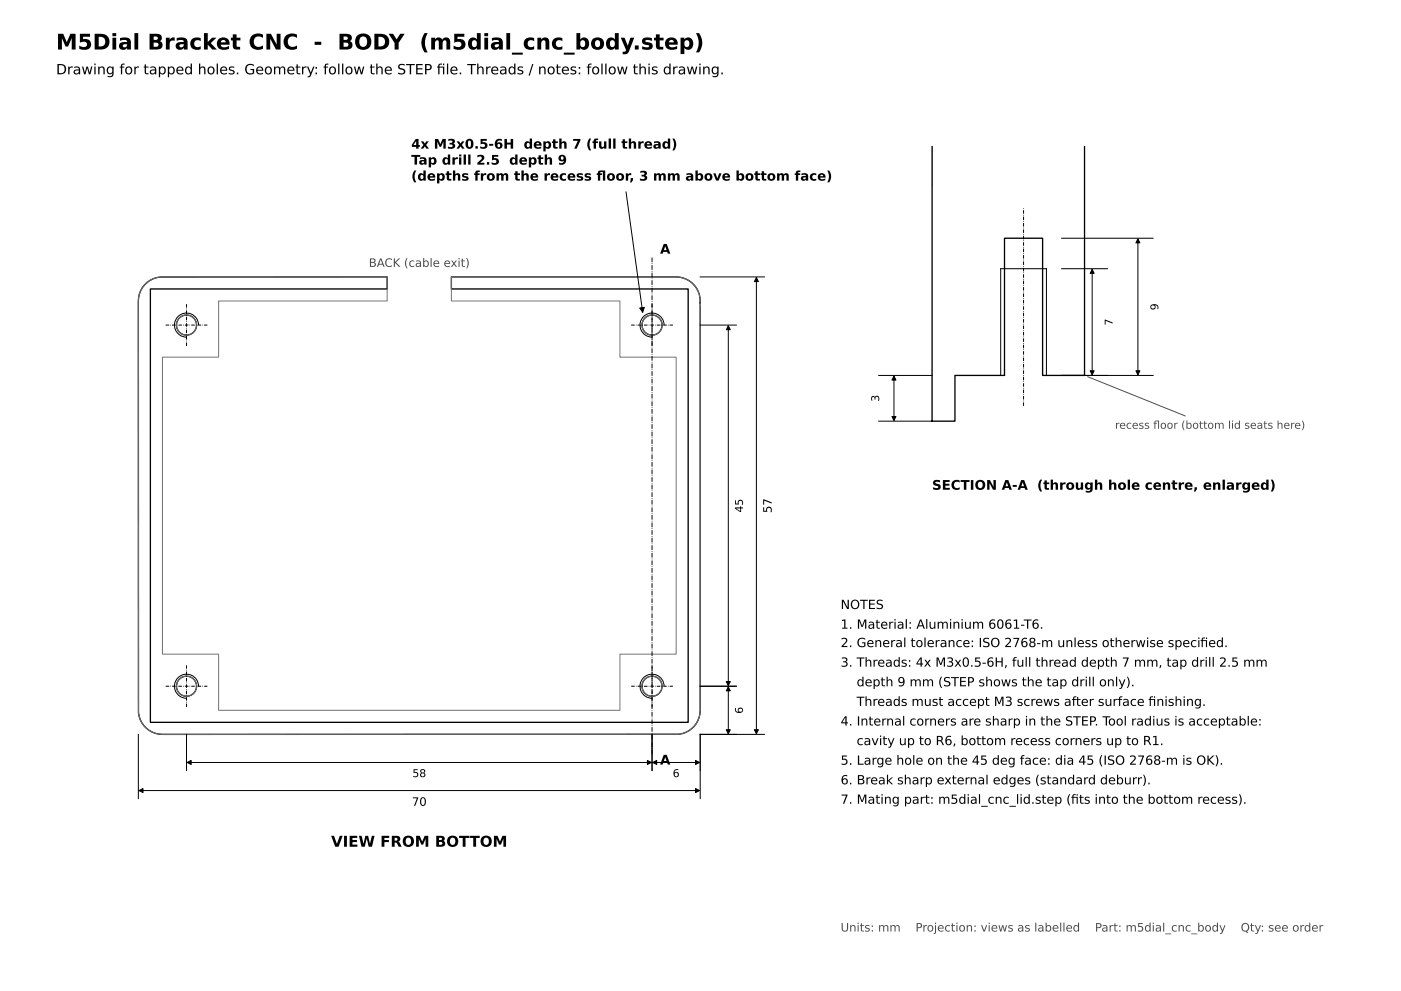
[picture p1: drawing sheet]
<svg xmlns="http://www.w3.org/2000/svg" width="297mm" height="210mm" viewBox="0 0 297 210" stroke-linecap="round" stroke-linejoin="round" font-family="sans-serif">
<defs><g id="words">
<text font-size="4.6" x="11.9" y="10.5">M5Dial Bracket CNC - BODY (m5dial_cnc_body.step)</text>
<text font-size="3.2" x="70.2" y="179.5">VIEW FROM BOTTOM</text>
<g font-size="3">
<text x="11.9" y="15.8">Drawing for tapped holes. Geometry: follow the STEP fle. Threads / notes: follow this drawing.</text>
<text x="92.5" y="15.8">i</text>
</g>
<g font-size="2.8">
<text x="87.2" y="31.5">4x M3x0.5-6H depth 7 (full thread)</text>
<text x="87.2" y="34.9">Tap drill 2.5 depth 9</text>
<text x="87.2" y="38.3">(depths from the recess foor, 3 mm above bottom face)</text>
<text x="126.4" y="38.3">l</text>
<text x="139.9" y="53.8">A</text>
<text x="197.5" y="103.8">SECTION A-A (through hole centre, enlarged)</text>
<text x="139.9" y="162.1">A</text>
</g>
<g font-size="2.7">
<text x="178.2" y="129.1">NOTES</text>
<text x="178.2" y="133.3">1. Material: Aluminium 6061-T6.</text>
<text x="178.2" y="137.2">2. General tolerance: ISO 2768-m unless otherwise specifed.</text>
<text x="254.4" y="137.2">i</text>
<text x="178.2" y="141.3">3. Threads: 4x M3x0.5-6H, full thread depth 7 mm, tap drill 2.5 mm</text>
<text x="181.6" y="145.5">depth 9 mm (STEP shows the tap drill only).</text>
<text x="181.6" y="149.6">Threads must accept M3 screws after surface fnishing.</text>
<text x="243.4" y="149.6">i</text>
<text x="178.2" y="153.8">4. Internal corners are sharp in the STEP. Tool radius is acceptable:</text>
<text x="181.6" y="157.9">cavity up to R6, bottom recess corners up to R1.</text>
<text x="178.2" y="162.1">5. Large hole on the 45 deg face: dia 45 (ISO 2768-m is OK).</text>
<text x="178.2" y="166.3">6. Break sharp external edges (standard deburr).</text>
<text x="178.2" y="170.4">7. Mating part: m5dial_cnc_lid.step (fts into the bottom recess).</text>
<text x="227" y="170.4">i</text>
</g>
<g font-size="2.5" fill="#4d4d4d">
<text x="78.2" y="56.6">BACK (cable exit)</text>
<text x="178.2" y="197.5">Units: mm</text>
<text x="194" y="197.5">Projection: views as labelled</text>
<text x="232.1" y="197.5">Part: m5dial_cnc_body</text>
<text x="263" y="197.5">Qty: see order</text>
</g>
<g font-size="2.5">
<text x="163.5" y="108.8" transform="rotate(-90 163.5 108.8)">57</text>
<text x="87.3" y="170.8">70</text>
</g>
<g font-size="2.3">
<text x="245.5" y="65.8" transform="rotate(-90 245.5 65.8)">9</text>
<text x="235.8" y="69" transform="rotate(-90 235.8 69)">7</text>
<text x="186.3" y="85.2" transform="rotate(-90 186.3 85.2)">3</text>
<text x="157.5" y="108.6" transform="rotate(-90 157.5 108.6)">45</text>
<text x="157.5" y="151.3" transform="rotate(-90 157.5 151.3)">6</text>
<text x="87.4" y="164.7">58</text>
<text x="142.6" y="164.7">6</text>
</g>
<g font-size="2.3" fill="#4d4d4d">
<text x="236.3" y="90.9">recess foor (bottom lid seats here)</text>
<text x="244.4" y="90.9">l</text>
</g>
</g></defs>
<g fill="none" stroke="#000" stroke-width=".28">
<path d="M229.9 31.1v48.5h-8.9v-29.1h-8.1v29.1h-10.5v9.7h-4.9l.1-58.2M30.6 60.4a5.1 5.1 0 0 1 3.3-1.7h48.2v2.6h-50.2v91.8h113.9v-91.8h-50.1v-2.6h47.6a5.1 5.1 0 0 1 5.1 5.5v86.4a5.1 5.1 0 0 1-4.6 5l-109.4 .1a5.1 5.1 0 0 1-5.1-4.6v-87.3a5.1 5.1 0 0 1 1.3-3.4z"/>
<circle cx="39.5" cy="68.9" r="2.13"/>
<circle cx="138.2" cy="68.9" r="2.13"/>
<circle cx="39.5" cy="145.5" r="2.13"/>
<circle cx="138.2" cy="145.5" r="2.13"/>
</g>
<g fill="none" stroke="#000" stroke-width=".21">
<path d="M132.7 40.7l3.5 25.5M148.4 58.7h13.6M160.3 58.8v96.7M225 57h9.7M225 50.5h19.4M231.5 57.1v22.3M241.2 50.6v28.8M42.1 68.9a2.55 2.55 0 0 0-2.6-2.5 2.55 2.55 0 0 0-2.5 2.5 2.55 2.55 0 0 0 2.5 2.6M140.7 68.9a2.55 2.55 0 0 0-2.5-2.5 2.55 2.55 0 0 0-2.6 2.5 2.55 2.55 0 0 0 2.6 2.6M148.4 68.9h7.7M154.4 69v76.3M186.2 79.6h11.3"/>
<path d="M189.5 79.7v9.4M212.1 79.6v-22.6h9.7v22.6M225 79.6h19.4M186.2 89.3h11.3M29.3 155.7v13.6M39.5 155.7v7.6M42.1 145.5a2.55 2.55 0 0 0-2.6-2.6 2.55 2.55 0 0 0-2.5 2.6 2.55 2.55 0 0 0 2.5 2.5M138.2 155.7v7.6M140.7 145.5a2.55 2.55 0 0 0-2.5-2.6 2.55 2.55 0 0 0-2.6 2.6 2.55 2.55 0 0 0 2.6 2.5M148.4 145.5h7.7M154.4 145.6v9.9M162 155.7h-13.6v13.6"/>
<path d="M29.5 167.6h118.8M39.7 161.6h98.4M138.3 161.6h10"/>
</g>
<g fill="none" stroke="#737373" stroke-width=".21">
<path d="M30.6 60.4a5.1 5.1 0 0 1 3.3-1.7h48.2v5.1h-35.8v11.9h-11.9v63h11.9v11.9h85.1v-11.9h11.9v-63h-11.9v-11.9h-35.7v-5.1h47.6a5.2 5.2 0 0 1 5.1 6v85.9a5.1 5.1 0 0 1-4.6 5l-109.4 .1a5.1 5.1 0 0 1-5-4.6l-.1-87.3a5.1 5.1 0 0 1 1.3-3.4z"/>
<circle cx="39.5" cy="68.9" r="2.13"/>
<circle cx="138.2" cy="68.9" r="2.13"/>
<circle cx="39.5" cy="145.5" r="2.13"/>
<circle cx="138.2" cy="145.5" r="2.13"/>
</g>
<path d="M35.1 68.9h8.9M39.5 73.3v-8.8M133.8 68.9h8.8M138.2 73.3v-8.8M216.9 86v-42M35.1 145.5h8.9M39.5 149.9v-8.9M133.8 145.5h8.8M138.2 149.9v-8.9" fill="none" stroke="#000" stroke-width=".21" stroke-dasharray=".7 .2 .1 .2" stroke-linecap="butt"/>
<path d="M138.2 159.9v-105.5" fill="none" stroke="#000" stroke-width=".21" stroke-dasharray="1 .2 .1 .2" stroke-linecap="butt"/>
<g fill="#000" stroke="#000" stroke-width=".21">
<path d="M160.3 58.8l.4 .9h-.8zM231.5 57.1l.4 .8h-.9zM241.2 50.6l.4 .9h-.9zM135.6 65.3l1-.1-.4 1zM154.4 69l.4 .9h-.9zM231 78.6h.9l-.4 .8zM240.7 78.6h.9l-.4 .8zM189.5 79.7l.4 .9h-.9zM189 88.3h.9l-.4 .8zM154.4 145.6l.4 .8h-.9zM153.9 144.5h.9l-.4 .8zM153.9 154.7h.9l-.4 .8z"/>
<path d="M159.9 154.7h.8l-.4 .8zM29.5 167.6l.8-.5v.9zM39.7 161.6l.8-.4v.8zM137.2 161.2l.9 .4-.9 .4zM138.3 161.6l.9-.4v.8zM147.4 167.1l.9 .5-.9 .4zM147.4 161.2l.9 .4-.9 .4z"/>
</g>
<path d="M230.5 79.8l20.7 8.4" fill="none" stroke="#4d4d4d" stroke-width=".21"/>
<use href="#words"/>
</svg>
